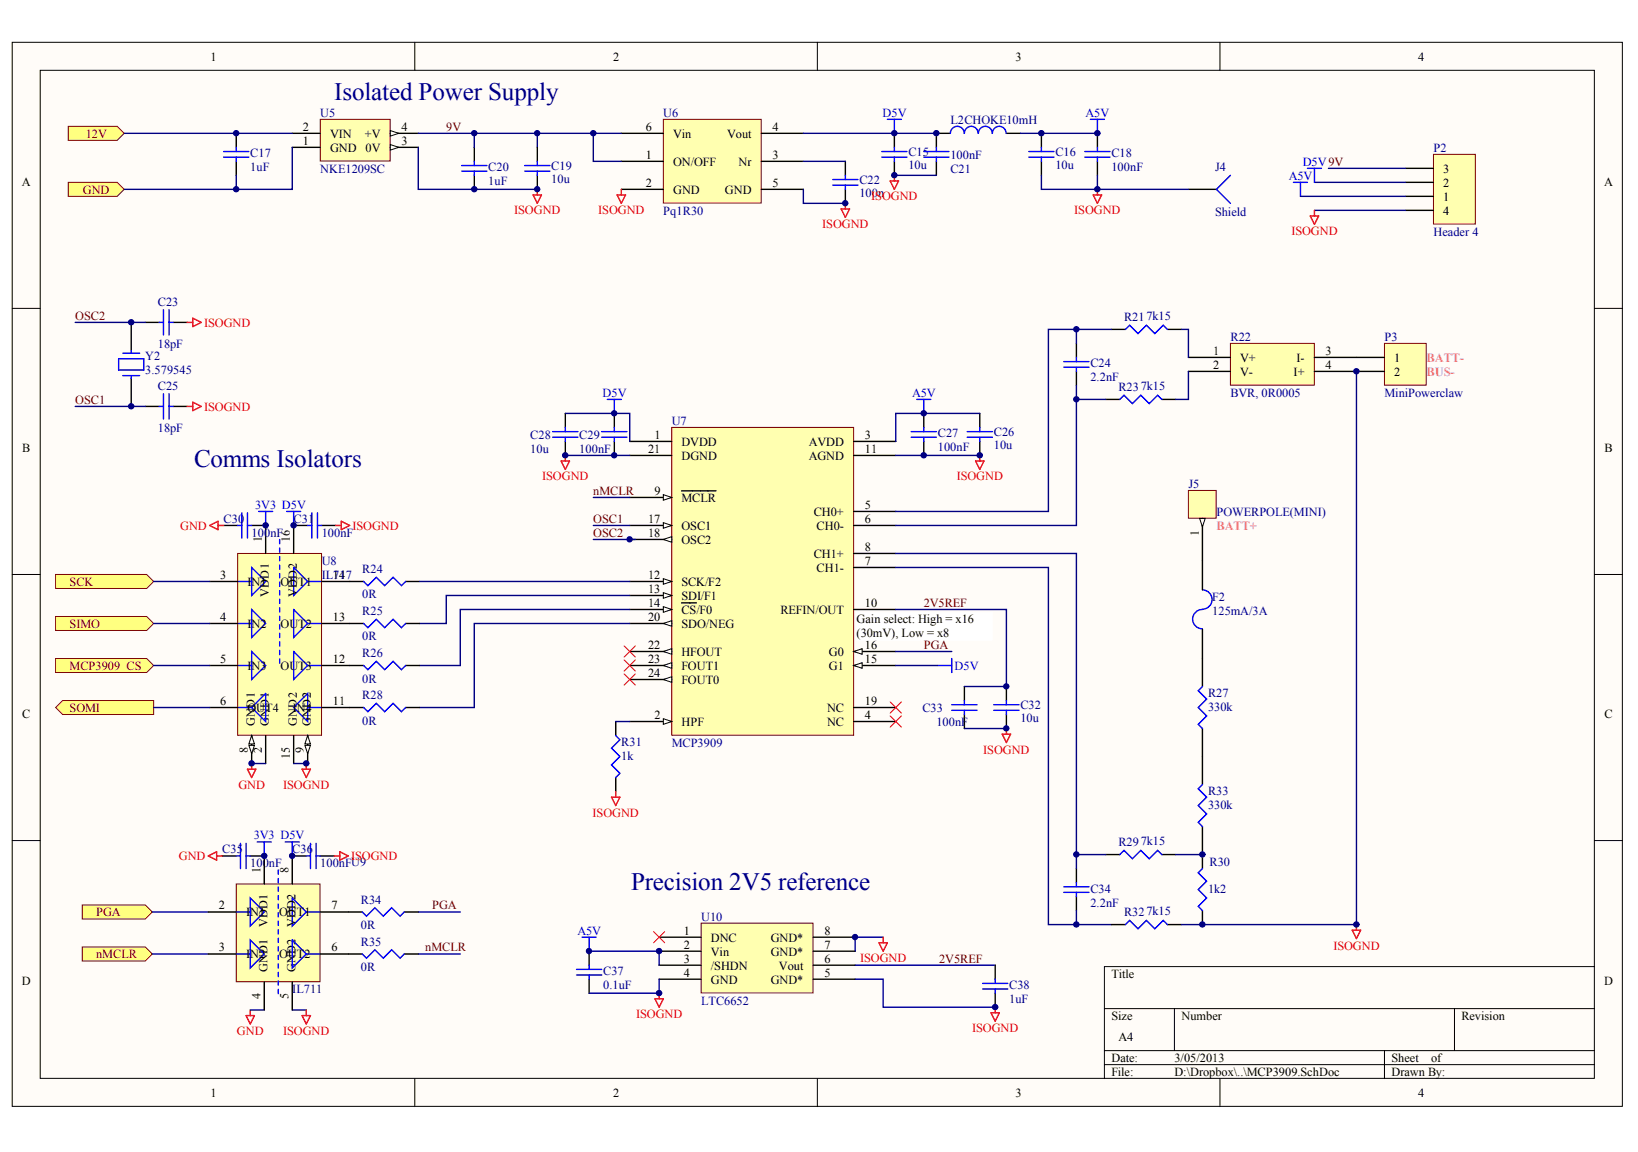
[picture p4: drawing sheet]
<svg xmlns="http://www.w3.org/2000/svg" width="289mm" height="203mm" viewBox="0 0 289 203" stroke-linecap="round" stroke-linejoin="round" font-family="sans-serif">
<defs><g id="words">
<g font-size="4.4" fill="#000080">
<text x="59" y="17.6">Isolated Power Supply</text>
<text x="34.3" y="82.3">Comms Isolators</text>
<text x="111.3" y="156.9">Precision 2V5 reference</text>
</g>
<g font-size="2.2">
<text x="37.1" y="10.7">1</text>
<text x="108.1" y="10.7">2</text>
<text x="179.1" y="10.7">3</text>
<text x="250.2" y="10.7">4</text>
<text x="53.4" y="23.1">2</text>
<text x="70.8" y="23.1">4</text>
<text x="113.9" y="23.1">6</text>
<text x="136.3" y="23.1">4</text>
<text x="53.4" y="25.5">1</text>
<text x="58.2" y="24.3">VIN</text>
<text x="58.2" y="26.8">GND</text>
<text x="64.4" y="24.3">+V</text>
<text x="64.5" y="26.8">0V</text>
<text x="70.8" y="25.5">3</text>
<text x="113.9" y="28">1</text>
<text x="118.7" y="29.2">ON/OFF</text>
<text x="118.7" y="24.3">Vin</text>
<text x="128.3" y="24.3">Vout</text>
<text x="130.3" y="29.2">Nr</text>
<text x="136.3" y="28">3</text>
<text x="3.9" y="32.9">A</text>
<text x="113.9" y="32.9">2</text>
<text x="118.7" y="34.2">GND</text>
<text x="127.9" y="34.2">GND</text>
<text x="136.3" y="32.9">5</text>
<text x="254.6" y="30.5">3</text>
<text x="254.6" y="32.9">2</text>
<text x="254.6" y="35.4">1</text>
<text x="283" y="32.9">A</text>
<text x="254.6" y="37.9">4</text>
<text x="214" y="62.6">1</text>
<text x="214" y="65.1">2</text>
<text x="218.8" y="63.8">V+</text>
<text x="228.7" y="63.8">I-</text>
<text x="233.8" y="65.1">4</text>
<text x="233.8" y="62.6">3</text>
<text x="245.9" y="63.8">1</text>
<text x="218.8" y="66.3">V-</text>
<text x="228.2" y="66.3">I+</text>
<text x="245.9" y="66.3">2</text>
<text x="115.4" y="77.4">1</text>
<text x="152.6" y="77.4">3</text>
<text x="3.9" y="79.8">B</text>
<text x="114.3" y="79.9">21</text>
<text x="120.2" y="78.6">DVDD</text>
<text x="120.2" y="81.1">DGND</text>
<text x="142.7" y="81.1">AGND</text>
<text x="142.7" y="78.6">AVDD</text>
<text x="152.6" y="79.9">11</text>
<text x="283" y="79.8">B</text>
<text x="115.4" y="87.3">9</text>
<text x="120.2" y="88.5">MCLR</text>
<text x="152.6" y="89.8">5</text>
<text x="114.3" y="92.2">17</text>
<text x="114.3" y="94.7">18</text>
<text x="120.2" y="93.5">OSC1</text>
<text x="120.2" y="95.9">OSC2</text>
<text x="143.5" y="91">CH0+</text>
<text x="144" y="93.5">CH0-</text>
<text x="152.6" y="92.2">6</text>
<text x="143.5" y="98.4">CH1+</text>
<text x="144" y="100.9">CH1-</text>
<text x="152.6" y="99.6">7</text>
<text x="152.6" y="97.2">8</text>
<text x="38.9" y="102.1">3</text>
<text x="43.6" y="103.3">IN1</text>
<text x="49.5" y="103.3">OUT1</text>
<text x="58.7" y="102.1">14</text>
<text x="114.3" y="102.1">12</text>
<text x="114.3" y="104.6">13</text>
<text x="114.3" y="107">14</text>
<text x="120.2" y="103.3">SCK/F2</text>
<text x="120.2" y="105.8">SDI/F1</text>
<text x="152.6" y="107">10</text>
<text x="38.9" y="109.5">4</text>
<text x="43.6" y="110.8">IN2</text>
<text x="49.5" y="110.8">OUT2</text>
<text x="58.7" y="109.5">13</text>
<text x="114.3" y="109.5">20</text>
<text x="120.2" y="108.3">CS/F0</text>
<text x="120.2" y="110.8">SDO/NEG</text>
<text x="137.7" y="108.3">REFIN/OUT</text>
<text x="151.1" y="109.9">Gain select: High = x16</text>
<text x="151.1" y="112.3">(30mV), Low = x8</text>
<text x="38.9" y="116.9">5</text>
<text x="43.6" y="118.2">IN3</text>
<text x="49.5" y="118.2">OUT3</text>
<text x="58.7" y="116.9">12</text>
<text x="114.3" y="114.5">22</text>
<text x="114.3" y="116.9">23</text>
<text x="114.3" y="119.4">24</text>
<text x="120.2" y="115.7">HFOUT</text>
<text x="120.2" y="118.2">FOUT1</text>
<text x="146.2" y="118.2">G1</text>
<text x="146.2" y="115.7">G0</text>
<text x="151.1" y="114.7">(616</text>
<text x="152.6" y="116.9">15</text>
<text x="152.9" y="114.7">0mV)</text>
<text x="38.9" y="124.3">6</text>
<text x="43.6" y="125.6">OUT4</text>
<text x="51.6" y="125.6">IN4</text>
<text x="58.7" y="124.3">11</text>
<text x="120.2" y="120.6">FOUT0</text>
<text x="145.9" y="125.6">NC</text>
<text x="152.6" y="124.3">19</text>
<text x="3.9" y="126.7">C</text>
<text x="115.4" y="126.8">2</text>
<text x="120.2" y="128">HPF</text>
<text x="145.9" y="128">NC</text>
<text x="152.6" y="126.8">4</text>
<text x="283" y="126.7">C</text>
<text x="38.6" y="160.4">2</text>
<text x="43.4" y="161.6">IN1</text>
<text x="49.2" y="161.6">OUT1</text>
<text x="58.5" y="160.4">7</text>
<text x="38.6" y="167.8">3</text>
<text x="58.5" y="167.8">6</text>
<text x="120.6" y="164.9">1</text>
<text x="120.6" y="167.3">2</text>
<text x="125.4" y="166.1">DNC</text>
<text x="135.9" y="166.1">GND*</text>
<text x="145.4" y="167.3">7</text>
<text x="145.4" y="164.9">8</text>
<text x="3.9" y="173.7">D</text>
<text x="43.4" y="169.1">IN2</text>
<text x="49.2" y="169.1">OUT2</text>
<text x="120.6" y="169.8">3</text>
<text x="120.6" y="172.3">4</text>
<text x="125.4" y="168.6">Vin</text>
<text x="125.4" y="171">/SHDN</text>
<text x="125.4" y="173.5">GND</text>
<text x="135.9" y="173.5">GND*</text>
<text x="135.9" y="168.6">GND*</text>
<text x="137.4" y="171">Vout</text>
<text x="145.4" y="172.3">5</text>
<text x="145.4" y="169.8">6</text>
<text x="196" y="172.4">Title</text>
<text x="283" y="173.7">D</text>
<text x="196" y="179.8">Size</text>
<text x="208.4" y="179.8">Number</text>
<text x="257.8" y="179.8">Revision</text>
<text x="197.3" y="183.6">A4</text>
<text x="196" y="187.3">Date:</text>
<text x="196" y="189.7">File:</text>
<text x="207.2" y="187.3">3/05/2013</text>
<text x="207.2" y="189.7">D:\Dropbox\..\MCP3909.SchDoc</text>
<text x="245.4" y="187.3">Sheet</text>
<text x="245.4" y="189.7">Drawn By:</text>
<text x="252.4" y="187.3">of</text>
<text x="37.1" y="193.5">1</text>
<text x="108.1" y="193.5">2</text>
<text x="179.1" y="193.5">3</text>
<text x="250.2" y="193.5">4</text>
</g>
<g font-size="2.2" fill="#000080">
<text x="56.5" y="20.6">U5</text>
<text x="117" y="20.6">U6</text>
<text x="167.6" y="21.8">L2CHOKE10mH</text>
<text x="44.1" y="27.8">C17</text>
<text x="97.2" y="30">C19</text>
<text x="160.2" y="27.5">C15</text>
<text x="160.2" y="29.7">10u</text>
<text x="167.6" y="28">100nF</text>
<text x="186.2" y="27.5">C16</text>
<text x="186.2" y="29.7">10u</text>
<text x="196" y="27.8">C18</text>
<text x="252.8" y="26.8">P2</text>
<text x="44.1" y="30.2">1uF</text>
<text x="56.5" y="30.5">NKE1209SC</text>
<text x="86.1" y="30.2">C20</text>
<text x="86.1" y="32.7">1uF</text>
<text x="97.2" y="32.2">10u</text>
<text x="151.6" y="32.4">C22</text>
<text x="151.6" y="34.7">100n</text>
<text x="167.6" y="30.5">C21</text>
<text x="196" y="30.2">100nF</text>
<text x="214.3" y="30.2">J4</text>
<text x="117" y="37.9">Pq1R30</text>
<text x="214.3" y="38.1">Shield</text>
<text x="252.8" y="41.6">Header 4</text>
<text x="27.8" y="53.9">C23</text>
<text x="198.3" y="56.7">R217k15</text>
<text x="25.6" y="63.6">Y2</text>
<text x="27.8" y="61.3">18pF</text>
<text x="192.3" y="64.8">C24</text>
<text x="217" y="60.1">R22</text>
<text x="244.2" y="60.1">P3</text>
<text x="25.6" y="66">3.579545</text>
<text x="27.8" y="68.8">C25</text>
<text x="192.3" y="67.3">2.2nF</text>
<text x="197.3" y="69">R237k15</text>
<text x="217" y="70">BVR, 0R0005</text>
<text x="244.2" y="70">MiniPowerclaw</text>
<text x="27.8" y="76.2">18pF</text>
<text x="93.5" y="77.4">C28</text>
<text x="102.2" y="77.4">C29</text>
<text x="118.5" y="74.9">U7</text>
<text x="165.4" y="77.2">C27</text>
<text x="175.3" y="76.9">C26</text>
<text x="93.5" y="79.9">10u</text>
<text x="102.2" y="79.9">100nF</text>
<text x="165.4" y="79.6">100nF</text>
<text x="175.3" y="79.1">10u</text>
<text x="209.6" y="86.1">J5</text>
<text x="39.4" y="92.2">C30</text>
<text x="44.4" y="94.7">100nF</text>
<text x="51.8" y="92.2">C31</text>
<text x="56.7" y="94.7">100nF</text>
<text x="214.6" y="91">POWERPOLE(MINI)</text>
<text x="56.7" y="99.6">U8</text>
<text x="63.9" y="101.1">R24</text>
<text x="56.7" y="102.1">IL717</text>
<text x="63.9" y="105.6">0R</text>
<text x="213.8" y="106.1">F2</text>
<text x="63.9" y="108.5">R25</text>
<text x="63.9" y="113">0R</text>
<text x="213.8" y="108.5">125mA/3A</text>
<text x="63.9" y="115.9">R26</text>
<text x="63.9" y="120.4">0R</text>
<text x="63.9" y="123.4">R28</text>
<text x="162.7" y="125.6">C33</text>
<text x="180" y="125.1">C32</text>
<text x="213.1" y="122.9">R27</text>
<text x="213.1" y="125.3">330k</text>
<text x="63.9" y="127.8">0R</text>
<text x="109.6" y="131.5">R31</text>
<text x="118.5" y="131.7">MCP3909</text>
<text x="165.2" y="128">100nF</text>
<text x="180" y="127.3">10u</text>
<text x="109.6" y="134">1k</text>
<text x="213.1" y="140.1">R33</text>
<text x="213.1" y="142.6">330k</text>
<text x="197.3" y="149.3">R297k15</text>
<text x="39.2" y="150.5">C35</text>
<text x="44.1" y="153">100nF</text>
<text x="51.6" y="150.5">C36</text>
<text x="56.5" y="153">100nFU9</text>
<text x="213.3" y="152.7">R30</text>
<text x="63.7" y="159.4">R34</text>
<text x="192.3" y="157.4">C34</text>
<text x="192.3" y="159.9">2.2nF</text>
<text x="198.3" y="161.6">R327k15</text>
<text x="213.1" y="157.4">1k2</text>
<text x="63.7" y="163.9">0R</text>
<text x="63.7" y="166.8">R35</text>
<text x="123.7" y="162.4">U10</text>
<text x="63.7" y="171.3">0R</text>
<text x="106.4" y="172">C37</text>
<text x="51.6" y="175.2">IL711</text>
<text x="106.4" y="174.5">0.1uF</text>
<text x="123.7" y="177.2">LTC6652</text>
<text x="178" y="174.5">C38</text>
<text x="178" y="177">1uF</text>
</g>
<g font-size="2.2" fill="#800000">
<text x="78.7" y="23.1">9V</text>
<text x="15.1" y="24.3">12V</text>
<text x="14.6" y="34.2">GND</text>
<text x="13.3" y="56.4">OSC2</text>
<text x="13.3" y="71.2">OSC1</text>
<text x="104.7" y="87.3">nMCLR</text>
<text x="104.7" y="92.2">OSC1</text>
<text x="104.7" y="94.7">OSC2</text>
<text x="12.3" y="103.3">SCK</text>
<text x="162.9" y="107">2V5REF</text>
<text x="12.3" y="110.8">SIMO</text>
<text x="12.3" y="118.2">MCP3909_CS</text>
<text x="162.9" y="114.5">PGA</text>
<text x="12.3" y="125.6">SOMI</text>
<text x="17" y="161.6">PGA</text>
<text x="76.3" y="160.4">PGA</text>
<text x="75" y="167.8">nMCLR</text>
<text x="17" y="169.1">nMCLR</text>
<text x="165.7" y="169.8">2V5REF</text>
</g>
<g font-size="2.2" fill="#00f">
<text x="155.7" y="20.6">D5V</text>
<text x="191.5" y="20.6">A5V</text>
<text x="229.8" y="29.2">D5V9V</text>
<text x="227.3" y="31.7">A5V</text>
<text x="106.3" y="70">D5V</text>
<text x="160.9" y="70">A5V</text>
<text x="45" y="89.8">3V3 D5V</text>
<text x="168.4" y="118.2">D5V</text>
<text x="44.8" y="148.1">3V3 D5V</text>
<text x="101.8" y="164.9">A5V</text>
</g>
<g font-size="2.2" fill="#f00">
<text x="153.7" y="35.3">ISOGND</text>
<text x="90.7" y="37.8">ISOGND</text>
<text x="105.5" y="37.8">ISOGND</text>
<text x="145" y="40.3">ISOGND</text>
<text x="189.5" y="37.8">ISOGND</text>
<text x="227.8" y="41.5">ISOGND</text>
<text x="36" y="57.6">ISOGND</text>
<text x="36" y="72.5">ISOGND</text>
<text x="95.6" y="84.7">ISOGND</text>
<text x="168.7" y="84.7">ISOGND</text>
<text x="31.8" y="93.5">GND</text>
<text x="62.2" y="93.5">ISOGND</text>
<text x="173.4" y="132.9">ISOGND</text>
<text x="42" y="139.1">GND</text>
<text x="49.9" y="139.1">ISOGND</text>
<text x="104.5" y="144">ISOGND</text>
<text x="31.5" y="151.8">GND</text>
<text x="61.9" y="151.8">ISOGND</text>
<text x="235.2" y="167.5">ISOGND</text>
<text x="151.7" y="169.7">ISOGND</text>
<text x="112.2" y="179.6">ISOGND</text>
<text x="41.8" y="182.6">GND</text>
<text x="49.9" y="182.6">ISOGND</text>
<text x="171.5" y="182.1">ISOGND</text>
</g>
<g font-size="2.2" fill="#f0f">
<text x="251.6" y="63.8">BATT-</text>
<text x="251.6" y="66.3">BUS-</text>
<text x="214.6" y="93.4">BATT+</text>
</g>
<g font-size="2.1">
<text x="46.2" y="95.6" transform="rotate(-90 46.2 95.6)">1</text>
<text x="51.1" y="95.6" transform="rotate(-90 51.1 95.6)">16</text>
<text x="211.4" y="94.5" transform="rotate(-90 211.4 94.5)">1</text>
<text x="47.4" y="105.3" transform="rotate(-90 47.4 105.3)">VDD1</text>
<text x="52.4" y="105.3" transform="rotate(-90 52.4 105.3)">VDD2</text>
<text x="45" y="128" transform="rotate(-90 45 128)">GND1</text>
<text x="47.4" y="128" transform="rotate(-90 47.4 128)">GND1</text>
<text x="52.4" y="128" transform="rotate(-90 52.4 128)">GND2</text>
<text x="54.9" y="128" transform="rotate(-90 54.9 128)">GND2</text>
<text x="43.7" y="132.8" transform="rotate(-90 43.7 132.8)">8</text>
<text x="46.2" y="132.8" transform="rotate(-90 46.2 132.8)">2</text>
<text x="51.1" y="133.9" transform="rotate(-90 51.1 133.9)">15</text>
<text x="53.6" y="132.8" transform="rotate(-90 53.6 132.8)">9</text>
<text x="46" y="153.9" transform="rotate(-90 46 153.9)">1</text>
<text x="50.9" y="153.9" transform="rotate(-90 50.9 153.9)">8</text>
<text x="47.2" y="163.6" transform="rotate(-90 47.2 163.6)">VDD1</text>
<text x="52.1" y="163.6" transform="rotate(-90 52.1 163.6)">VDD2</text>
<text x="47.2" y="171.5" transform="rotate(-90 47.2 171.5)">GND1</text>
<text x="52.1" y="171.5" transform="rotate(-90 52.1 171.5)">GND2</text>
<text x="46" y="176.3" transform="rotate(-90 46 176.3)">4</text>
<text x="50.9" y="176.3" transform="rotate(-90 50.9 176.3)">5</text>
</g>
</g></defs>
<g fill="#fffcf8" stroke="#000" stroke-width=".18">
<path d="M2.2 7.5h284v187.7h-284z"/>
<path d="M7.1 12.4h274.1v177.8h-274.1z"/>
</g>
<g fill="none" stroke="#000" stroke-width=".18">
<path d="M73.2 7.5v4.9M144.2 7.5v4.9M215.2 7.5v4.9M2.2 54.4h4.9M281.3 54.4h4.9M2.2 101.3h4.9M281.3 101.3h4.9M2.2 148.3h4.9M281.3 148.3h4.9M194.8 177.9h86.5M207.2 177.9v7.4M256.6 177.9v7.4"/>
<path d="M281.3 170.5h-86.5v19.8M73.2 190.3v4.9M144.2 190.3v4.9M194.8 185.3h86.5M194.8 187.8h86.5M215.2 190.3v4.9M244.2 185.3v5"/>
</g>
<path d="M118.5 75.4h32.1v54.3h-32.1z" fill="#ffffb0" stroke="#800000" stroke-width=".18"/>
<path d="M111.1 77.9h7.4M111.1 127.3h7.4" fill="none" stroke="#000" stroke-width=".25"/>
<path d="M117 126.8l1.5 .5-1.5 .5z" fill="#fffcf8" stroke="#000" stroke-width=".18"/>
<path d="M150.6 77.9h7.4M111.1 87.7h7.4M150.6 90.2h7.4M150.6 92.7h7.4M150.6 97.6h7.4M150.6 100.1h7.4M150.6 127.3h7.4" fill="none" stroke="#000" stroke-width=".25"/>
<path d="M117 87.3l1.5 .4-1.5 .5z" fill="#fffcf8" stroke="#000" stroke-width=".18"/>
<path d="M120.2 86.6h6.1M150.6 80.3h7.4M111.1 102.6h7.4M150.6 107.5h7.4" fill="none" stroke="#000" stroke-width=".25"/>
<path d="M117 102.1l1.5 .5-1.5 .5z" fill="#fffcf8" stroke="#000" stroke-width=".18"/>
<path d="M111.1 105h7.4" fill="none" stroke="#000" stroke-width=".25"/>
<path d="M117 104.5l1.5 .5-1.5 .5z" fill="#fffcf8" stroke="#000" stroke-width=".18"/>
<path d="M111.1 107.5h7.4" fill="none" stroke="#000" stroke-width=".25"/>
<path d="M117 107l1.5 .5-1.5 .5z" fill="#fffcf8" stroke="#000" stroke-width=".18"/>
<path d="M120.2 106.3h2.6M150.6 117.4h7.4" fill="none" stroke="#000" stroke-width=".25"/>
<path d="M150.6 117.4l1.5-.5v1z" fill="#fffcf8" stroke="#000" stroke-width=".18"/>
<path d="M150.6 114.9h7.4" fill="none" stroke="#000" stroke-width=".25"/>
<path d="M150.6 114.9l1.5-.5v1z" fill="#fffcf8" stroke="#000" stroke-width=".18"/>
<path d="M111.1 92.7h7.4" fill="none" stroke="#000" stroke-width=".25"/>
<path d="M117 92.2l1.5 .5-1.5 .5z" fill="#fffcf8" stroke="#000" stroke-width=".18"/>
<path d="M111.1 95.2h7.4" fill="none" stroke="#000" stroke-width=".25"/>
<path d="M117 95.2l1.5-.5v.9z" fill="#fffcf8" stroke="#000" stroke-width=".18"/>
<path d="M111.1 110h7.4M150.6 124.8h7.4" fill="none" stroke="#000" stroke-width=".25"/>
<path d="M117 110l1.5-.5v1z" fill="#fffcf8" stroke="#000" stroke-width=".18"/>
<path d="M111.1 80.3h7.4M111.1 114.9h7.4" fill="none" stroke="#000" stroke-width=".25"/>
<path d="M117 114.9l1.5-.5v1z" fill="#fffcf8" stroke="#000" stroke-width=".18"/>
<path d="M111.1 117.4h7.4" fill="none" stroke="#000" stroke-width=".25"/>
<path d="M117 117.4l1.5-.5v1z" fill="#fffcf8" stroke="#000" stroke-width=".18"/>
<path d="M111.1 119.9h7.4" fill="none" stroke="#000" stroke-width=".25"/>
<path d="M117 119.9l1.5-.5v1z" fill="#fffcf8" stroke="#000" stroke-width=".18"/>
<path d="M41.9 97.6h14.8v32.1h-14.8z" fill="#ffffb0" stroke="#800000" stroke-width=".18"/>
<path d="M41.9 102.6h2.5v-2.5l2.5 2.5-2.5 2.4v-2.4M41.9 117.4h2.5v-2.5l2.5 2.5-2.5 2.5v-2.5M41.9 110h2.5v-2.5l2.5 2.5-2.5 2.4v-2.4M51.8 100.1l2.5 2.5-2.5 2.4zM51.8 114.9l2.5 2.5-2.5 2.5zM51.8 107.5l2.5 2.5-2.5 2.4zM54.3 102.6h2.4M54.3 117.4h2.4M54.3 110h2.4M41.9 124.8h2.5M46.9 122.3v5l-2.5-2.5zM54.3 124.8v2.5l-2.5-2.5 2.5-2.5v2.5h2.4" fill="none" stroke="#00f" stroke-width=".25"/>
<path d="M49.3 95.2v22.2" fill="none" stroke="#00f" stroke-width=".25" stroke-dasharray=".8 .8"/>
<g fill="none" stroke="#000" stroke-width=".25">
<path d="M46.9 92.7v4.9M51.8 92.7v4.9M37 102.6h4.9M37 117.4h4.9M37 110h4.9M56.7 102.6h5M56.7 117.4h5M56.7 110h5M37 124.8h4.9M44.4 129.7v5M46.9 129.7v5M51.8 129.7v5"/>
<path d="M56.7 124.8h5"/>
</g>
<g fill="#fffcf8" stroke="#000" stroke-width=".18">
<path d="M44.4 129.7l.5 1.5h-1z"/>
<path d="M43.9 131.5h1l-.5 1.4z"/>
</g>
<path d="M54.3 129.7v5" fill="none" stroke="#000" stroke-width=".25"/>
<g fill="#fffcf8" stroke="#000" stroke-width=".18">
<path d="M54.3 129.7l.5 1.5h-1z"/>
<path d="M53.8 131.5h1l-.5 1.4z"/>
</g>
<path d="M37 92.7l1.5-.8v1.5zM38.5 92.7h.9M43.6 135.7h1.5l-.7 1.4zM44.4 134.7v1M36.7 151l1.5-.8v1.5zM38.2 151h1M43.4 179.1h1.5l-.8 1.5zM44.1 178.2v.9" fill="none" stroke="#f00" stroke-width=".25"/>
<path d="M158 107.5h19.5v13.6h-7.4M44.4 134.7h2.5M51.8 134.7h2.5M170.1 128.5h7.4M44.1 178.2h2.5M51.6 178.2h2.4" fill="none" stroke="#000080" stroke-width=".25"/>
<g fill="none" stroke="#00f" stroke-width=".25">
<path d="M97.5 77.1h4.4M97.5 76.1h4.4M99.7 75.4v.7M99.7 77.1v.8M106.1 77.1h4.5M106.1 76.1h4.5M108.4 75.4v.7M108.4 77.1v.8M160.7 77.1h4.5M160.7 76.1h4.5M162.9 75.4v.7M162.9 77.1v.8"/>
<path d="M170.6 77.1h4.4M170.6 76.1h4.4M172.8 75.4v.7M172.8 77.1v.8M187.6 63.8h4.5M187.6 64.8h4.5M189.9 63v.8M189.9 64.8v.7M41.9 92.7h.8M42.7 90.5v4.4M43.6 92.7h.8M43.6 90.5v4.4"/>
<path d="M45.6 90.2h2.5M46.9 90.2v2.5M54.3 92.7h.7M55 90.5v4.4M56 92.7h.7M56 90.5v4.4M108.6 129.7l.7 .8-1.4 1.5 1.4 1.4-1.4 1.5 1.4 1.5-.7 .7M167.9 124.3h4.4M167.9 125.3h4.4M170.1 123.6v.7M170.1 125.3v.7M175.3 124.3h4.4"/>
<path d="M175.3 125.3h4.4M177.5 123.6v.7M177.5 125.3v.7M41.7 151h.7M42.4 148.8v4.4M43.4 151h.7M43.4 148.8v4.4M45.4 148.5h2.4M46.6 148.5v2.5M54 151h.8M54.8 148.8v4.4M55.8 151h.7"/>
<path d="M55.8 148.8v4.4M187.6 157.4h4.5M187.6 156.4h4.5M189.9 155.7v.7M189.9 157.4v.7"/>
</g>
<g fill="none" stroke="#000" stroke-width=".25">
<path d="M99.7 72.9v2.5M99.7 77.9v2.4M108.4 72.9v2.5M108.4 77.9v2.4M162.9 72.9v2.5M162.9 77.9v2.4M172.8 72.9v2.5M172.8 77.9v2.4M189.9 60.6v2.4M189.9 65.5v2.5M39.4 92.7h2.5M44.4 92.7h2.5"/>
<path d="M51.8 92.7h2.5M56.7 92.7h2.5M108.6 127.3v2.4M108.6 137.1v2.5M170.1 121.1v2.5M170.1 126v2.5M177.5 121.1v2.5M177.5 126v2.5M39.2 151h2.5M44.1 151h2.5M51.6 151h2.4M56.5 151h2.5"/>
<path d="M189.9 153.2v2.5M189.9 158.1v2.5"/>
</g>
<path d="M110.1 118.9l2 1.9M110.1 116.4l2 2M112.1 118.9l-2 1.9M112.1 116.4l-2 2M157 126.3l2 2M157 123.8l2 2M159 126.3l-2 2M159 123.8l-2 2" fill="none" stroke="#f00" stroke-width=".18"/>
<g fill="#ffff80" stroke="#800000" stroke-width=".18">
<path d="M9.8 101.3h16.1l1.2 1.3-1.2 1.2h-16.1z" fill-rule="evenodd"/>
<path d="M9.8 108.7h16.1l1.2 1.3-1.2 1.2h-16.1z" fill-rule="evenodd"/>
<path d="M9.8 116.2h16.1l1.2 1.2-1.2 1.2h-16.1z" fill-rule="evenodd"/>
<path d="M11 123.6h16.1v2.4h-16.1l-1.2-1.2z" fill-rule="evenodd"/>
</g>
<path d="M27.1 102.6h9.9M27.1 110h9.9M27.1 124.8h9.9" fill="none" stroke="#000080" stroke-width=".25"/>
<g fill="#ffff80" stroke="#800000" stroke-width=".18">
<path d="M14.5 167h11.1l1.3 1.3-1.3 1.2h-11.1z" fill-rule="evenodd"/>
<path d="M14.5 159.6h11.1l1.3 1.3-1.3 1.2h-11.1z" fill-rule="evenodd"/>
</g>
<path d="M26.9 160.9h9.8M26.9 168.3h9.8" fill="none" stroke="#000080" stroke-width=".25"/>
<g fill="#ffff80" stroke="#800000" stroke-width=".18">
<path d="M12 22.3h8.7l1.2 1.2-1.2 1.3h-8.7z" fill-rule="evenodd"/>
<path d="M12 32.2h8.7l1.2 1.2-1.2 1.2h-8.7z" fill-rule="evenodd"/>
</g>
<path d="M41.7 23.5v2.5M41.7 28.5v2.4M83.7 26v2.5M83.7 30.9v2.5" fill="none" stroke="#000" stroke-width=".25"/>
<path d="M39.4 27.7h4.5M39.4 26.7h4.5M41.7 26v.7M41.7 27.7v.8M81.4 30.2h4.5M81.4 29.2h4.5M83.7 28.5v.7M83.7 30.2v.7" fill="none" stroke="#00f" stroke-width=".25"/>
<path d="M56.5 21h12.3v7.4h-12.3z" fill="#ffffb0" stroke="#800000" stroke-width=".18"/>
<path d="M51.6 23.5h4.9M68.8 26h5" fill="none" stroke="#000" stroke-width=".25"/>
<path d="M68.8 25.5l1.5 .5-1.5 .5z" fill="#fffcf8" stroke="#000" stroke-width=".18"/>
<path d="M68.8 23.5h5" fill="none" stroke="#000" stroke-width=".25"/>
<path d="M68.8 23l1.5 .5-1.5 .5z" fill="#fffcf8" stroke="#000" stroke-width=".18"/>
<path d="M51.6 26h4.9" fill="none" stroke="#000" stroke-width=".25"/>
<path d="M21.9 23.5h29.7M41.7 30.9v2.5" fill="none" stroke="#000080" stroke-width=".25"/>
<path d="M151.1 108h23.9v4.9h-23.9z" fill="#fff" stroke="#fff" stroke-width=".18"/>
<path d="M41.7 155.9h14.7v17.3h-14.7z" fill="#ffffb0" stroke="#800000" stroke-width=".18"/>
<g fill="none" stroke="#00f" stroke-width=".25">
<path d="M50.6 90.2h2.4M51.8 90.2v2.5M165.4 117.4h2.5M167.9 116.2v2.4M212.1 138.4l-.7 .7 1.4 1.5-1.4 1.5 1.4 1.5-1.4 1.5 .7 .7M50.3 148.5h2.5M51.6 158.4l2.4 2.5-2.4 2.4zM51.6 148.5v2.5M41.7 160.9h2.4v-2.5l2.5 2.5-2.5 2.4v-2.4M41.7 168.3h2.4v-2.5l2.5 2.5-2.5 2.4v-2.4M51.6 165.8l2.4 2.5-2.4 2.4zM54 160.9h2.5"/>
<path d="M54 168.3h2.5M101.7 172h4.4M101.7 171h4.4M102.7 165.3h2.4M103.9 165.3v2.5M103.9 170.3v.7M103.9 172v.7"/>
</g>
<path d="M49.1 153.5v22.2" fill="none" stroke="#00f" stroke-width=".25" stroke-dasharray=".8 .8"/>
<path d="M212.1 133.4v5M46.6 151v4.9M51.6 151v4.9M212.1 145.8v4.9M36.7 160.9h5M36.7 168.3h5M46.6 173.2v5M51.6 173.2v5M56.5 160.9h4.9M56.5 168.3h4.9M103.9 167.8v2.5M103.9 172.7v2.5" fill="none" stroke="#000" stroke-width=".25"/>
<path d="M51.6 26v7.4h-29.7M27.1 117.4h9.9M158 117.4h7.4M158 114.9h9.9M108.6 127.3h2.5" fill="none" stroke="#000080" stroke-width=".25"/>
<path d="M110.1 113.9l2 2M112.1 113.9l-2 2" fill="none" stroke="#f00" stroke-width=".18"/>
<path d="M123.7 162.8h19.7v12.3h-19.7z" fill="#ffffb0" stroke="#800000" stroke-width=".18"/>
<path d="M212.1 150.7v2.5M116.3 165.3h7.4M116.3 167.8h7.4M116.3 170.3h7.4M116.3 172.7h7.4M143.4 165.3h7.4M143.4 167.8h7.4M143.4 170.3h7.4M143.4 172.7h7.4M175.5 170.3v2.4M175.5 175.2v2.5M212.1 160.6v2.5" fill="none" stroke="#000" stroke-width=".25"/>
<g fill="none" stroke="#000080" stroke-width=".25">
<path d="M189.9 58.1v2.5M99.7 72.9h11.4v5M172.8 72.9h-14.8v5M189.9 70.5v22.2h-31.9M99.7 80.3h11.4M104.7 92.7h6.4M104.7 87.7h6.4M104.7 95.2h7.4M158 97.6h31.9v55.6M158 80.3h14.8M158 100.1h26.9v63h11.1M103.9 167.8h12.4v2.5"/>
<path d="M116.3 172.7v2.5h-12.4M150.8 172.7h5v5h19.7M150.8 170.3h24.7M155.8 165.3h-5v2.5"/>
</g>
<path d="M161.7 70.5h2.5M162.9 70.5v2.4M212.1 153.2l-.7 .7 1.4 1.5-1.4 1.5 1.4 1.5-1.4 1.5 .7 .7M173.3 173.5h4.5M173.3 174.5h4.5M175.5 172.7v.8M175.5 174.5v.7" fill="none" stroke="#00f" stroke-width=".25"/>
<path d="M209.6 86.5h4.9v4.9h-4.9z" fill="#ffffb0" stroke="#800000" stroke-width=".18"/>
<path d="M212.1 91.4v7.5" fill="none" stroke="#000" stroke-width=".25"/>
<path d="M211.6 91.4h1l-.5 1.5z" fill="#fffcf8" stroke="#000" stroke-width=".18"/>
<path d="M115.3 164.3l2 2M117.3 164.3l-2 2" fill="none" stroke="#f00" stroke-width=".18"/>
<g fill="none" stroke="#000" stroke-width=".25">
<path d="M94.8 26v2.5M94.8 30.9v2.5M183.7 23.5v2.5M183.7 28.5v2.4M193.6 23.5v2.5M193.6 28.5v2.4M23.1 56.9v4.9M25.6 56.9h2.5M30.6 56.9h2.4M196 58.1h2.5M205.9 58.1h2.5M23.1 66.7v5"/>
<path d="M25.6 71.7h2.5M30.6 71.7h2.4M195.1 70.5h2.4M204.9 70.5h2.5M195.1 150.7h2.4M204.9 150.7h2.5M196 163.1h2.5M205.9 163.1h2.5"/>
</g>
<g fill="none" stroke="#00f" stroke-width=".25">
<path d="M92.6 29.2h4.4M92.6 30.2h4.4M94.8 28.5v.7M94.8 30.2v.7M181.5 27.7h4.4M181.5 26.7h4.4M183.7 26v.7M183.7 27.7v.8M191.3 27.7h4.5M191.3 26.7h4.5M192.3 21h2.5M193.6 21v2.5"/>
<path d="M193.6 26v.7M193.6 27.7v.8M28.1 56.9h.7M28.8 54.6v4.5M29.8 56.9h.8M29.8 54.6v4.5M198.5 58.1l.8-.7 1.4 1.4 1.5-1.4 1.5 1.4 1.5-1.4 .7 .7M20.9 63.3h4.5v2h-4.5zM21.7 62.3h2.9M21.7 66.3h2.9M23.1 61.8v.5M23.1 66.3v.4"/>
<path d="M28.1 71.7h.7M28.8 69.5v4.4M29.8 69.5v4.4M29.8 71.7h.8M197.5 70.5l.8-.8 1.4 1.5 1.5-1.5 1.5 1.5 1.5-1.5 .7 .8M197.5 150.7l.8-.7 1.4 1.5 1.5-1.5 1.5 1.5 1.5-1.5 .7 .7M198.5 163.1l.8-.8 1.4 1.5 1.5-1.5 1.5 1.5 1.5-1.5 .7 .8"/>
</g>
<path d="M73.8 23.5h9.9v2.5M73.8 26v7.4h21M94.8 23.5v2.5M13.3 56.9h12.3M196 58.1h-11.1v32.1h-26.9M13.3 71.7h12.3M189.9 68v2.5h5.2M189.9 150.7h5.2M207.4 150.7h4.7M189.9 160.6v2.5" fill="none" stroke="#000080" stroke-width=".25"/>
<path d="M244.2 60.6h7.4v7.3h-7.4z" fill="#ffffb0" stroke="#800000" stroke-width=".18"/>
<g fill="none" stroke="#000" stroke-width=".25">
<path d="M209.6 33.4h5M239.3 63h4.9M239.3 65.5h4.9M61.7 102.6h2.4M61.7 110h2.4M61.7 117.4h2.4M71.6 102.6h2.4M71.6 110h2.4M71.6 117.4h2.4M61.7 124.8h2.4M71.6 124.8h2.4M61.4 160.9h2.5"/>
<path d="M61.4 168.3h2.5M71.3 160.9h2.5M71.3 168.3h2.5"/>
</g>
<path d="M217 30.9l-2.4 2.5 2.4 2.5M64.1 102.6l.8 .7 1.5-1.5 1.5 1.5 1.4-1.5 1.5 1.5 .8-.7M64.1 110l.8 .7 1.5-1.5 1.5 1.5 1.4-1.5 1.5 1.5 .8-.7M64.1 117.4l.8 .7 1.5-1.5 1.5 1.5 1.4-1.5 1.5 1.5 .8-.7M64.1 124.8l.8 .7 1.5-1.4 1.5 1.4 1.4-1.4 1.5 1.4 .8-.7M63.9 160.9l.7 .7 1.5-1.5 1.5 1.5 1.5-1.5 1.5 1.5 .7-.7M63.9 168.3l.7 .7 1.5-1.5 1.5 1.5 1.5-1.5 1.5 1.5 .7-.7" fill="none" stroke="#00f" stroke-width=".25"/>
<path d="M193.6 30.9v2.5h16M74 102.6h37.1M111.1 105h-32.4v5h-4.7M111.1 107.5h-29.9v9.9h-7.2M111.1 110h-27.4v14.8h-9.7M73.8 160.9h7.4M73.8 168.3h7.4" fill="none" stroke="#000080" stroke-width=".25"/>
<path d="M252.8 27.2h7.4v12.3h-7.4z" fill="#ffffb0" stroke="#800000" stroke-width=".18"/>
<path d="M247.9 29.7h4.9M247.9 32.2h4.9M247.9 34.6h4.9M247.9 37.1h4.9" fill="none" stroke="#000" stroke-width=".25"/>
<path d="M231.9 32.2h16M231.9 37.1h16M234.3 29.7h13.6" fill="none" stroke="#000080" stroke-width=".25"/>
<path d="M228.1 32.2h2.5M229.4 32.2v2.4" fill="none" stroke="#00f" stroke-width=".25"/>
<path d="M217 60.6h14.8v7.3h-14.8z" fill="#ffffb0" stroke="#800000" stroke-width=".18"/>
<path d="M209.6 63h7.4M209.6 65.5h7.4M231.9 63h7.4M231.9 65.5h7.4" fill="none" stroke="#000" stroke-width=".25"/>
<path d="M208.4 58.1h1.2v4.9M209.6 65.5v5h-2.2M239.3 65.5v97.6h-30.9" fill="none" stroke="#000080" stroke-width=".25"/>
<path d="M117 21h17.3v14.8h-17.3z" fill="#ffffb0" stroke="#800000" stroke-width=".18"/>
<g fill="none" stroke="#000" stroke-width=".25">
<path d="M109.6 28.5h7.4M109.6 33.4h7.4M109.6 23.5h7.4M134.3 28.5h7.4M134.3 33.4h7.4M134.3 23.5h7.4M149.1 28.5v2.4M149.1 33.4v2.5M157.8 23.5v2.5M157.8 28.5v2.4M165.2 28.5v2.4M167.6 23.5h-2.4v2.5"/>
<path d="M177.5 23.5h2.5M212.1 98.9v5.1M212.1 111v10.1M212.1 128.5v4.9"/>
</g>
<path d="M83.7 23.5h25.9M104.7 23.5v5h4.9M141.7 33.4v2.5h7.4M141.7 23.5h23.5M141.7 28.5h7.4M157.8 30.9h7.4M180 23.5h13.6M183.7 30.9v2.5h9.9M229.4 34.6h18.5" fill="none" stroke="#000080" stroke-width=".25"/>
<g fill="none" stroke="#f00" stroke-width=".25">
<path d="M94 34.4h1.5l-.7 1.5zM94.8 33.4v1M108.9 34.4h1.4l-.7 1.5zM109.6 33.4v1M148.4 36.9h1.5l-.8 1.4zM149.1 35.9v1M157 31.9h1.5l-.7 1.5zM157.8 30.9v1M192.8 34.4h1.5l-.7 1.5zM193.6 33.4v1M231.1 38.1h1.5l-.7 1.5zM231.9 37.1v1"/>
<path d="M33 56.9h1M34 56.1l1.5 .8-1.5 .7zM33 71.7h1M34 70.9l1.5 .8-1.5 .7zM59.2 92.7h1M60.2 91.9l1.5 .8-1.5 .7zM99 81.3h1.5l-.8 1.5zM99.7 80.3v1M172.1 81.3h1.5l-.8 1.5zM172.8 80.3v1M53.3 135.7h1.5l-.8 1.4zM54 134.7v1"/>
<path d="M108.6 139.6v1M176.8 129.5h1.5l-.8 1.5zM177.5 128.5v1M59 151h.9M59.9 150.2l1.5 .8-1.5 .7zM107.9 140.6h1.4l-.7 1.5zM53.3 179.1h1.5l-.8 1.5zM54 178.2v.9M115.5 176.2h1.5l-.7 1.5zM116.3 175.2v1M155 166.3h1.5l-.7 1.5zM155.8 165.3v1"/>
<path d="M174.8 178.6h1.5l-.8 1.5zM175.5 177.7v.9M238.5 164.1h1.5l-.7 1.5zM239.3 163.1v1"/>
</g>
<g fill="none" stroke="#00f" stroke-width=".25">
<path d="M146.9 31.7h4.4M146.9 32.7h4.4M149.1 30.9v.8M149.1 32.7v.7M155.5 26.7h4.5M155.5 27.7h4.5M156.5 21h2.5M157.8 21v2.5M157.8 26v.7M157.8 27.7v.8M162.9 26.7h4.5M162.9 27.7h4.5"/>
<path d="M165.2 26v.7M165.2 27.7v.8M170.1 23.5a1.22 1.22 0 0 0-1.2-1.2 1.22 1.22 0 0 0-1.3 1.2M172.5 23.5a1.21 1.21 0 0 0-1.2-1.2 1.21 1.21 0 0 0-1.2 1.2M175 23.5a1.22 1.22 0 0 0-1.2-1.2 1.22 1.22 0 0 0-1.2 1.2M177.5 23.5a1.21 1.21 0 0 0-1.2-1.2 1.21 1.21 0 0 0-1.3 1.2M230.6 29.7h2.5M231.9 29.7v2.5M107.1 70.5h2.5M108.4 70.5v2.4M212.1 107.5a1.7 1.7 0 0 0-1.7 1.7 1.7 1.7 0 0 0 1.6 1.7M212.1 104a1.7 1.7 0 0 1 1.7 1.8 1.7 1.7 0 0 1-1.7 1.7"/>
<path d="M212.1 121.1l-.7 .7 1.4 1.5-1.4 1.5 1.4 1.5-1.4 1.5 .7 .7"/>
</g>
<g fill="#000080" stroke="#000080" stroke-width=".18">
<circle cx="23.1" cy="71.7" r=".48"/>
<circle cx="23.1" cy="56.8" r=".48"/>
<circle cx="41.7" cy="33.4" r=".48"/>
<circle cx="41.7" cy="23.5" r=".48"/>
<circle cx="44.4" cy="134.7" r=".48"/>
<circle cx="46.6" cy="151" r=".48"/>
<circle cx="46.9" cy="92.7" r=".48"/>
<circle cx="51.5" cy="151" r=".47"/>
<circle cx="51.8" cy="92.7" r=".48"/>
<circle cx="54" cy="134.7" r=".48"/>
<circle cx="83.7" cy="33.4" r=".48"/>
<circle cx="83.7" cy="23.5" r=".48"/>
<circle cx="94.8" cy="33.4" r=".47"/>
<circle cx="94.8" cy="23.5" r=".47"/>
<circle cx="99.7" cy="80.3" r=".48"/>
<circle cx="103.9" cy="167.8" r=".47"/>
<circle cx="104.6" cy="23.5" r=".48"/>
<circle cx="108.3" cy="80.3" r=".47"/>
<circle cx="108.3" cy="72.9" r=".47"/>
<circle cx="111.1" cy="95.1" r=".47"/>
<circle cx="116.3" cy="175.2" r=".48"/>
<circle cx="116.3" cy="167.8" r=".48"/>
<circle cx="149.1" cy="35.8" r=".47"/>
<circle cx="150.8" cy="165.3" r=".47"/>
<circle cx="157.8" cy="30.9" r=".48"/>
<circle cx="157.8" cy="23.5" r=".48"/>
<circle cx="162.9" cy="80.3" r=".48"/>
<circle cx="162.9" cy="72.9" r=".48"/>
<circle cx="165.2" cy="23.5" r=".48"/>
<circle cx="172.8" cy="80.3" r=".48"/>
<circle cx="175.5" cy="177.6" r=".48"/>
<circle cx="177.5" cy="128.5" r=".47"/>
<circle cx="177.5" cy="121.1" r=".47"/>
<circle cx="183.7" cy="23.5" r=".48"/>
<circle cx="189.9" cy="163.1" r=".48"/>
<circle cx="189.9" cy="150.7" r=".48"/>
<circle cx="189.9" cy="70.4" r=".48"/>
<circle cx="189.9" cy="58.1" r=".48"/>
<circle cx="193.6" cy="33.4" r=".48"/>
<circle cx="193.6" cy="23.5" r=".48"/>
<circle cx="212.1" cy="163.1" r=".48"/>
<circle cx="212.1" cy="150.7" r=".48"/>
<circle cx="239.3" cy="163.1" r=".48"/>
<circle cx="239.3" cy="65.5" r=".48"/>
</g>
<use href="#words"/>
</svg>
